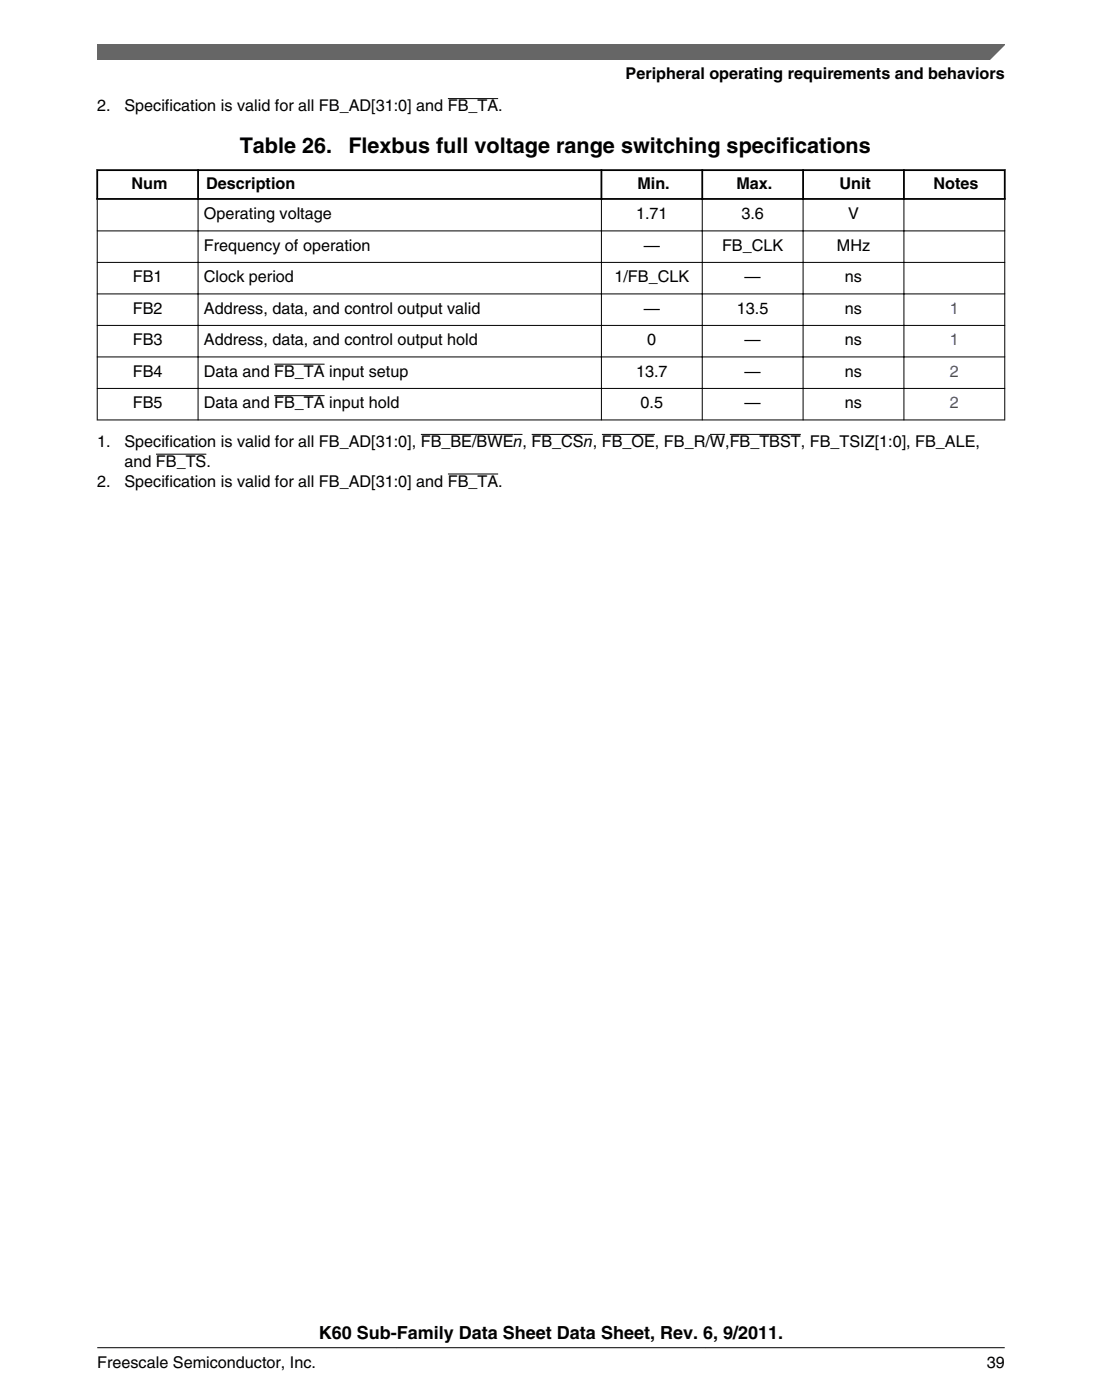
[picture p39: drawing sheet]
<svg xmlns="http://www.w3.org/2000/svg" width="216mm" height="274mm" viewBox="0 0 216 274" stroke-linecap="round" stroke-linejoin="round" font-family="sans-serif">
<defs><g id="words">
<g font-size="4.2">
<text x="47" y="30">Table 26.</text>
<text x="68.3" y="30">Flexbus full voltage range switching specifications</text>
</g>
<text font-size="3.5" x="62.5" y="262.3">K60 Sub-Family Data Sheet Data Sheet, Rev. 6, 9/2011.</text>
<g font-size="3.2">
<text x="122.6" y="15.5">Peripheral operating requirements and behaviors</text>
<text x="19" y="21.8">2.</text>
<text x="24.4" y="21.8">Specification is valid for all FB_AD[31:0] and FB_TA.</text>
<text x="25.8" y="37">Num</text>
<text x="40.4" y="37">Description</text>
<text x="124.9" y="37">Min.</text>
<text x="144.3" y="37">Max.</text>
<text x="164.5" y="37">Unit</text>
<text x="182.9" y="37">Notes</text>
<text x="40" y="43">Operating voltage</text>
<text x="124.6" y="43">1.71</text>
<text x="145.3" y="43">3.6</text>
<text x="166.2" y="43">V</text>
<text x="40" y="49.2">Frequency of operation</text>
<text x="126.1" y="49.2">—</text>
<text x="141.5" y="49.2">FB_CLK</text>
<text x="164" y="49.2">MHz</text>
<text x="26" y="55.3">FB1</text>
<text x="40" y="55.3">Clock period</text>
<text x="120.4" y="55.3">1/FB_CLK</text>
<text x="145.9" y="55.3">—</text>
<text x="165.5" y="55.3">ns</text>
<text x="26" y="61.5">FB2</text>
<text x="40" y="61.5">Address, data, and control output valid</text>
<text x="126.1" y="61.5">—</text>
<text x="144.4" y="61.5">13.5</text>
<text x="165.5" y="61.5">ns</text>
<text x="26" y="67.7">FB3</text>
<text x="40" y="67.7">Address, data, and control output hold</text>
<text x="126.8" y="67.7">0</text>
<text x="145.9" y="67.7">—</text>
<text x="165.5" y="67.7">ns</text>
<text x="26" y="73.8">FB4</text>
<text x="40" y="73.8">Data and FB_TA input setup</text>
<text x="124.6" y="73.8">13.7</text>
<text x="145.9" y="73.8">—</text>
<text x="165.5" y="73.8">ns</text>
<text x="26" y="80">FB5</text>
<text x="40" y="80">Data and FB_TA input hold</text>
<text x="125.5" y="80">0.5</text>
<text x="145.9" y="80">—</text>
<text x="165.5" y="80">ns</text>
<text x="19" y="87.6">1.</text>
<text x="24.4" y="87.6">Specification is valid for all FB_AD[31:0], FB_BE/BWEn, FB_CSn, FB_OE, FB_R/W,FB_TBST, FB_TSIZ[1:0], FB_ALE,</text>
<text x="19.1" y="95.4">2.</text>
<text x="24.4" y="91.5">and FB_TS.</text>
<text x="24.4" y="95.4">Specification is valid for all FB_AD[31:0] and FB_TA.</text>
<text x="19" y="268">Freescale Semiconductor, Inc.</text>
<text x="193.3" y="268">39</text>
</g>
<g font-size="3.2" fill="#00f">
<text x="186.1" y="61.5">1</text>
<text x="186.1" y="67.7">1</text>
<text x="186.1" y="73.8">2</text>
<text x="186.1" y="80">2</text>
</g>
</g></defs>
<path d="M87.7 19.3h9.9" fill="none" stroke="#000" stroke-width=".2"/>
<g fill="#fff">
<path d="M19.1 26.5h177.8v57.6h-177.8z" fill-rule="evenodd"/>
<path d="M19.2 33.5h19.4v5.3h-19.4z" fill-rule="evenodd"/>
<path d="M39 33.5h78.7v5.3h-78.7z" fill-rule="evenodd"/>
<path d="M118 33.5h19.4v5.3h-19.4z" fill-rule="evenodd"/>
<path d="M137.8 33.5h19.4v5.3h-19.4z" fill-rule="evenodd"/>
<path d="M157.5 33.5h19.4v5.3h-19.4z" fill-rule="evenodd"/>
<path d="M177.3 33.5h19.4v5.3h-19.4z" fill-rule="evenodd"/>
<path d="M19.1 39.2h19.6v6h-19.6z" fill-rule="evenodd"/>
<path d="M38.9 39.2h78.8v6h-78.8z" fill-rule="evenodd"/>
<path d="M117.9 39.2h19.6v6h-19.6z" fill-rule="evenodd"/>
<path d="M137.7 39.2h19.6v6h-19.6z" fill-rule="evenodd"/>
<path d="M157.4 39.2h19.6v6h-19.6z" fill-rule="evenodd"/>
<path d="M177.2 39.2h19.6v6h-19.6z" fill-rule="evenodd"/>
<path d="M19.1 45.3h19.6v6h-19.6z" fill-rule="evenodd"/>
<path d="M38.9 45.3h78.8v6h-78.8z" fill-rule="evenodd"/>
<path d="M117.9 45.3h19.6v6h-19.6z" fill-rule="evenodd"/>
<path d="M137.7 45.3h19.6v6h-19.6z" fill-rule="evenodd"/>
<path d="M157.4 45.3h19.6v6h-19.6z" fill-rule="evenodd"/>
<path d="M177.2 45.3h19.6v6h-19.6z" fill-rule="evenodd"/>
<path d="M19.1 51.5h19.6v6h-19.6z" fill-rule="evenodd"/>
<path d="M38.9 51.5h78.8v6h-78.8z" fill-rule="evenodd"/>
<path d="M117.9 51.5h19.6v6h-19.6z" fill-rule="evenodd"/>
<path d="M137.7 51.5h19.6v6h-19.6z" fill-rule="evenodd"/>
<path d="M157.4 51.5h19.6v6h-19.6z" fill-rule="evenodd"/>
<path d="M177.2 51.5h19.6v6h-19.6z" fill-rule="evenodd"/>
<path d="M19.1 57.7h19.6v6h-19.6z" fill-rule="evenodd"/>
<path d="M38.9 57.7h78.8v6h-78.8z" fill-rule="evenodd"/>
<path d="M117.9 57.7h19.6v6h-19.6z" fill-rule="evenodd"/>
<path d="M137.7 57.7h19.6v6h-19.6z" fill-rule="evenodd"/>
<path d="M157.4 57.7h19.6v6h-19.6z" fill-rule="evenodd"/>
<path d="M177.2 57.7h19.6v6h-19.6z" fill-rule="evenodd"/>
<path d="M19.1 63.9h19.6v5.9h-19.6z" fill-rule="evenodd"/>
<path d="M38.9 63.9h78.8v5.9h-78.8z" fill-rule="evenodd"/>
<path d="M117.9 63.9h19.6v5.9h-19.6z" fill-rule="evenodd"/>
<path d="M137.7 63.9h19.6v5.9h-19.6z" fill-rule="evenodd"/>
<path d="M157.4 63.9h19.6v5.9h-19.6z" fill-rule="evenodd"/>
<path d="M177.2 63.9h19.6v5.9h-19.6z" fill-rule="evenodd"/>
<path d="M19.1 70h19.6v6h-19.6z" fill-rule="evenodd"/>
<path d="M38.9 70h78.8v6h-78.8z" fill-rule="evenodd"/>
</g>
<path d="M53.7 71.4h9.9" fill="none" stroke="#000" stroke-width=".2"/>
<g fill="#fff">
<path d="M117.9 70h19.6v6h-19.6z" fill-rule="evenodd"/>
<path d="M137.7 70h19.6v6h-19.6z" fill-rule="evenodd"/>
<path d="M157.4 70h19.6v6h-19.6z" fill-rule="evenodd"/>
<path d="M177.2 70h19.6v6h-19.6z" fill-rule="evenodd"/>
<path d="M19.1 76.2h19.6v6h-19.6z" fill-rule="evenodd"/>
<path d="M38.9 76.2h78.8v6h-78.8z" fill-rule="evenodd"/>
</g>
<path d="M53.7 77.5h9.9" fill="none" stroke="#000" stroke-width=".2"/>
<g fill="#fff">
<path d="M117.9 76.2h19.6v6h-19.6z" fill-rule="evenodd"/>
<path d="M137.7 76.2h19.6v6h-19.6z" fill-rule="evenodd"/>
<path d="M157.4 76.2h19.6v6h-19.6z" fill-rule="evenodd"/>
<path d="M177.2 76.2h19.6v6h-19.6z" fill-rule="evenodd"/>
</g>
<path d="M18.9 33.3h178.1M18.9 39h178.1M19 33.2v6M38.8 33.2v6M117.8 33.2v6M137.6 33.2v6M157.3 33.2v6M177.1 33.2v6M196.8 33.2v6" fill="none" stroke="#000" stroke-width=".35"/>
<g fill="none" stroke="#000" stroke-width=".2">
<path d="M19 39.1v43.3M38.8 38.8v43.6M117.8 38.8v43.6M137.6 38.8v43.6M157.3 38.8v43.6M177.1 38.8v43.6M196.8 39.1v43.3M19 45.2h177.9M19 51.4h177.9M19 57.6h177.9M19 63.8h177.9M19 69.9h177.9"/>
<path d="M19 76.1h177.9M19 82.3h177.9M30.6 89h9.8M82.4 85.1h20M87.7 92.9h9.9M104.1 85.1h12M117.9 85.1h10.4M139.1 85.1h3M143 85.1h13.9"/>
</g>
<path d="M19.1 8.7h177.8l-5.7 3h-172.1z" fill="#666"/>
<path d="M19.1 11.7v-3h177.8l-3.1 3" fill="none" stroke="#666" stroke-width=".28"/>
<path d="M19 264.1h177.8" fill="none" stroke="#000" stroke-width=".2"/>
<use href="#words"/>
</svg>
